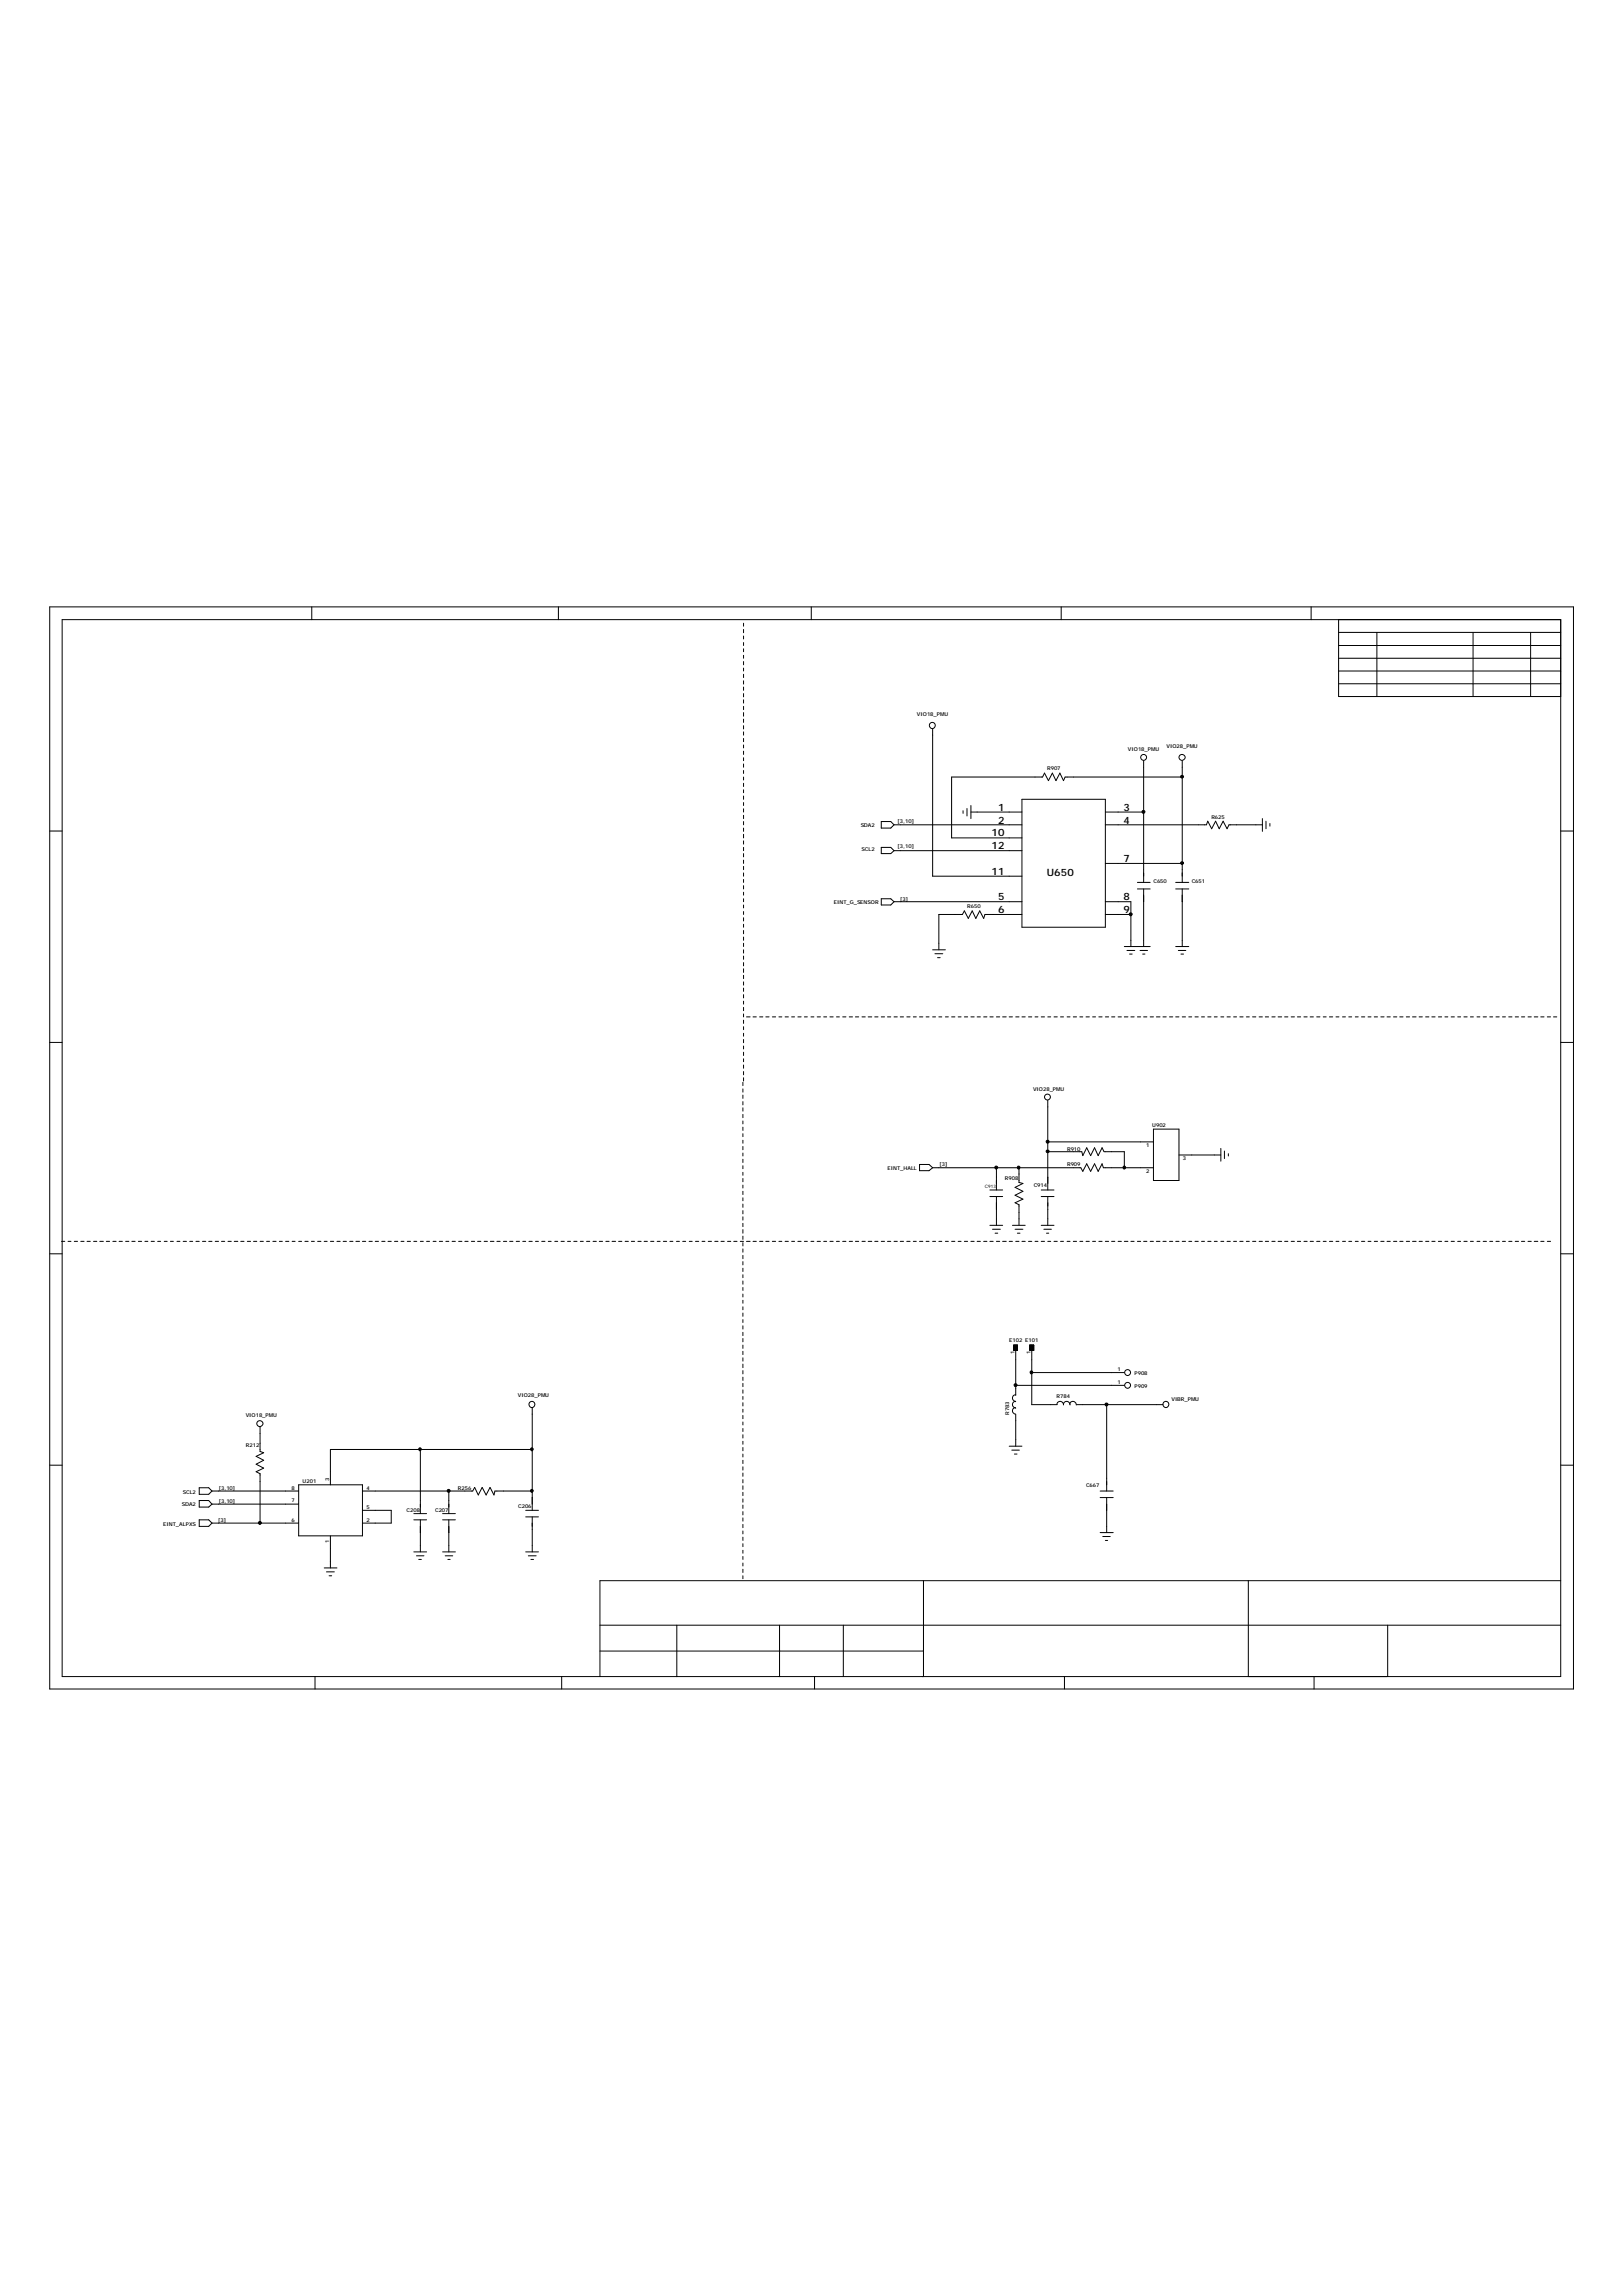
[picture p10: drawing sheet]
<svg xmlns="http://www.w3.org/2000/svg" width="210mm" height="297mm" viewBox="0 0 210 297" stroke-linecap="round" stroke-linejoin="round" font-family="sans-serif">
<defs><g id="words">
<g font-size="1.3">
<text x="129.2" y="106.5">2</text>
<text x="129.2" y="104.9">1</text>
<text x="145.4" y="104.9">3</text>
<text x="145.4" y="106.5">4</text>
<text x="128.3" y="113.2">11</text>
<text x="128.3" y="109.8">12</text>
<text x="128.3" y="108.2">10</text>
<text x="135.5" y="113.4">U650</text>
<text x="145.4" y="111.5">7</text>
<text x="129.2" y="118.2">6</text>
<text x="129.2" y="116.5">5</text>
<text x="145.4" y="116.5">8</text>
<text x="145.4" y="118.2">9</text>
</g>
<g font-size=".7">
<text x="118.7" y="92.7">VIO18_PMU</text>
<text x="135.5" y="99.7">R907</text>
<text x="146" y="97.2">VIO18_PMU</text>
<text x="151" y="96.8">VIO28_PMU</text>
<text x="111.4" y="107">SDA2</text>
<text x="116.2" y="106.5">[3,10]</text>
<text x="156.8" y="105.9">R625</text>
<text x="111.5" y="110.1">SCL2</text>
<text x="116.2" y="109.7">[3,10]</text>
<text x="107.9" y="117">EINT_G_SENSOR</text>
<text x="116.5" y="116.5">[3]</text>
<text x="125.2" y="117.5">R650</text>
<text x="149.3" y="114.2">C650</text>
<text x="154.2" y="114.2">C651</text>
<text x="133.7" y="141.1">VIO28_PMU</text>
<text x="138.1" y="148.9">R910</text>
<text x="148.3" y="148.4">1</text>
<text x="149.1" y="145.8">U902</text>
<text x="114.9" y="151.4">EINT_HALL</text>
<text x="121.6" y="150.9">[3]</text>
<text x="130" y="152.6">R908</text>
<text x="133.8" y="153.6">C914</text>
<text x="138.1" y="150.9">R909</text>
<text x="148.3" y="151.7">2</text>
<text x="153.1" y="150.1">3</text>
<text x="130.6" y="173.7">E102 E101</text>
<text x="131.3" y="175.2" transform="rotate(-90 131.3 175.2)">1</text>
<text x="133.3" y="175.2" transform="rotate(-90 133.3 175.2)">1</text>
<text x="144.6" y="177.4">1</text>
<text x="144.6" y="179.1">1</text>
<text x="146.8" y="177.9">P908</text>
<text x="146.8" y="179.6">P909</text>
<text x="31.8" y="183.3">VIO18_PMU</text>
<text x="67" y="180.7">VIO28_PMU</text>
<text x="130.6" y="183" transform="rotate(-90 130.6 183)">R783</text>
<text x="136.7" y="180.9">R784</text>
<text x="151.6" y="181.2">VIBR_PMU</text>
<text x="31.8" y="187.2">R212</text>
<text x="39.2" y="191.8">U201</text>
<text x="42.6" y="191.6" transform="rotate(-90 42.6 191.6)">3</text>
<text x="21.1" y="197.4">EINT_ALPXS</text>
<text x="23.5" y="194.9">SDA2</text>
<text x="23.7" y="193.2">SCL2</text>
<text x="28.2" y="196.9">[3]</text>
<text x="28.3" y="192.7">[3,10]</text>
<text x="28.3" y="194.4">[3,10]</text>
<text x="37.7" y="196.9">6</text>
<text x="37.7" y="194.4">7</text>
<text x="37.7" y="192.7">8</text>
<text x="47.4" y="196.9">2</text>
<text x="47.4" y="192.7">4</text>
<text x="47.4" y="195.2">5</text>
<text x="52.6" y="195.6">C208</text>
<text x="56.3" y="195.6">C207</text>
<text x="59.3" y="192.7">R256</text>
<text x="67.1" y="195.1">C206</text>
<text x="140.5" y="192.3">C667</text>
<text x="42.6" y="199.6" transform="rotate(-90 42.6 199.6)">1</text>
</g>
<text font-size=".6" x="127.5" y="153.7">C913</text>
</g></defs>
<g fill="none" stroke="#000" stroke-width=".13">
<path d="M6.4 78.5h197.2v140h-197.2zM40.3 78.5v1.7M72.3 78.5v1.7M105 78.5v1.7M137.3 78.5v1.7M169.7 78.5v1.7M8 80.2h194v136.7h-194zM96.2 80.6v.4M96.2 81.4v.5M96.2 82.3v.4M96.2 83.1v.4M96.2 83.9v.4"/>
<path d="M96.2 84.8v.4M96.2 85.6v.4M96.2 86.4v.4M96.2 87.2v.5M96.2 88.1v.4M96.2 88.9v.4M96.2 89.7v.5M96.2 90.5v.5M96.2 91.4v.4M96.2 92.2v.5M96.2 93v.5M96.2 93.9v.4"/>
<path d="M96.2 94.7v.4M96.2 95.5v.5M96.2 96.4v.4M96.2 97.2v.4M96.2 98v.4M96.2 98.8v.5M96.2 99.7v.4M120.7 94.3v19.1h11.5M148 98.4v15.8M153 98.4v15.8M173.2 86.8h28.8M173.2 88.5h28.8"/>
<path d="M173.2 80.2v9.9h28.8M173.2 85.2h28.8M173.2 83.5h28.8M173.2 81.8h28.8M178.2 81.8v8.3M190.6 81.8v8.3M198.1 81.8v8.3M6.4 107.5h1.6M96.2 100.5v.4M96.2 101.3v.5M96.2 102.2v.4M96.2 103v.4"/>
<path d="M96.2 103.8v.4M96.2 104.6v.5M96.2 105.5v.4M96.2 106.3v.4M96.2 107.1v.5M96.2 107.9v.5M96.2 108.8v.4M96.2 109.6v.5M96.2 110.4v.5M96.2 111.3v.4M96.2 112.1v.4M96.2 112.9v.5"/>
<path d="M96.2 113.8v.4M96.2 114.6v.4M96.2 115.4v.4M96.2 116.3v.4M96.2 117.1v.4M96.2 117.9v.4M96.2 118.7v.5M96.2 119.6v.4M114 106.3h1.3l.4 .4-.4 .4h-1.3zM114 109.6h1.3l.4 .5-.4 .3h-1.3zM114 116.3h1.3l.4 .4-.4 .4h-1.3zM115.7 116.7h16.5"/>
<path d="M115.7 110.1h16.5M115.7 106.7h16.5M124.6 104.9v.3M125.1 104.6v1M125.6 105.1h6.6M125.6 104.2v1.7M132.2 103.4h10.8v16.6h-10.8zM132.2 118.3h-4.7l-.2 .5-.5-1-.5 1-.5-1-.5 1-.5-1-.3 .5h-3v4.6M143 118.3h3.3M143 116.7h3.3v5.8M143 106.7h13.1l.2-.5 .5 1 .5-1 .5 1 .5-1 .5 1 .2-.5h4.4M143 105.1h5"/>
<path d="M143 111.7h10M147.2 114.2h1.6M147.2 115h1.6M148 115v7.5M152.1 114.2h1.7M152.1 115h1.7M153 100.5h-15.2l-.2 .5-.4-1-.5 1-.5-1-.5 1-.5-1-.3 .5h-11.8v7.9h9.1M153 115v7.5M163.4 105.9v1.7M163.8 106.2v1M164.3 106.5v.4M202 107.5h1.6"/>
<path d="M6.4 134.9h1.6M96.2 120.4v.4M96.2 121.2v.5M96.2 122v.5M96.2 122.9v.4M96.2 123.7v.4M96.2 124.5v.5M96.2 125.3v.5M96.2 126.2v.4M96.2 127v.5M96.2 127.8v.5M96.2 128.7v.4"/>
<path d="M96.2 129.5v.4M96.2 130.3v.5M96.2 131.2v.4M96.2 132v.4M96.2 132.8v.4M96.2 133.7v.4M96.2 134.5v.4M96.2 135.3v.4M96.2 136.1v.5M96.2 137v.4M96.2 137.8v.4M96.2 138.6v.5"/>
<path d="M96.2 139.4v.5M96.6 131.6h.5M97.5 131.6h.4M98.3 131.6h.4M99.1 131.6h.4M99.9 131.6h.5M100.8 131.6h.4M101.6 131.6h.4M102.4 131.6h.4M103.3 131.6h.4M104.1 131.6h.4M104.9 131.6h.4"/>
<path d="M105.7 131.6h.5M106.6 131.6h.4M107.4 131.6h.4M108.2 131.6h.4M109.1 131.6h.4M109.9 131.6h.4M110.7 131.6h.4M111.5 131.6h.5M112.4 131.6h.4M113.2 131.6h.4M114 131.6h.5M114.9 131.6h.4"/>
<path d="M115.7 131.6h.4M116.5 131.6h.4M117.3 131.6h.5M118.2 131.6h.4M119 131.6h.4M119.8 131.6h.4M120.7 131.6h.4M120.7 122.9h1.6M121 123.4h1M121.3 123.9h.4M121.5 131.6h.4M122.3 131.6h.4"/>
<path d="M123.1 131.6h.5M124 131.6h.4M124.8 131.6h.4M125.6 131.6h.5M126.4 131.6h.5M127.3 131.6h.4M128.1 131.6h.4M128.9 131.6h.5M129.8 131.6h.4M130.6 131.6h.4M131.4 131.6h.5M132.2 131.6h.5"/>
<path d="M133.1 131.6h.4M133.9 131.6h.4M134.7 131.6h.5M135.6 131.6h.4M136.4 131.6h.4M137.2 131.6h.4M138.1 131.6h.4M138.9 131.6h.4M139.7 131.6h.4M140.5 131.6h.5M141.4 131.6h.4M142.2 131.6h.4"/>
<path d="M143 131.6h.5M143.8 131.6h.5M144.7 131.6h.4M145.5 131.6h.5M145.5 122.5h3.3M145.8 123h1.1M146.2 123.4h.3M146.3 131.6h.5M147.2 131.6h.4M147.5 123h1M147.9 123.4h.3M148 131.6h.4"/>
<path d="M148.8 131.6h.5M149.6 131.6h.5M150.5 131.6h.4M151.3 131.6h.5M152.1 131.6h.5M152.1 122.5h1.7M152.5 123h1M152.8 123.4h.4M153 131.6h.4M153.8 131.6h.4M154.6 131.6h.5M155.5 131.6h.4"/>
<path d="M156.3 131.6h.4M157.1 131.6h.4M158 131.6h.4M158.8 131.6h.4M159.6 131.6h.4M160.4 131.6h.5M161.3 131.6h.4M162.1 131.6h.4M162.9 131.6h.5M163.7 131.6h.5M164.6 131.6h.4M165.4 131.6h.5"/>
<path d="M166.2 131.6h.5M167.1 131.6h.4M167.9 131.6h.4M168.7 131.6h.5M169.5 131.6h.5M170.4 131.6h.4M171.2 131.6h.4M172 131.6h.5M172.9 131.6h.4M173.7 131.6h.4M174.5 131.6h.4M175.4 131.6h.4"/>
<path d="M176.2 131.6h.4M177 131.6h.4M177.8 131.6h.5M178.7 131.6h.4M179.5 131.6h.4M180.3 131.6h.5M181.1 131.6h.5M182 131.6h.4M182.8 131.6h.5M183.6 131.6h.5M184.5 131.6h.4M185.3 131.6h.4"/>
<path d="M186.1 131.6h.5M187 131.6h.4M187.8 131.6h.4M188.6 131.6h.4M189.4 131.6h.5M190.3 131.6h.4M191.1 131.6h.4M191.9 131.6h.5M192.8 131.6h.4M193.6 131.6h.4M194.4 131.6h.4M195.2 131.6h.5"/>
<path d="M196.1 131.6h.4M196.9 131.6h.4M197.7 131.6h.5M198.5 131.6h.5M199.4 131.6h.4M200.2 131.6h.5M201 131.6h.5M202 134.9h1.6M96.1 140v.4M96.1 140.9v.4M96.1 141.7v.4M96.1 142.5v.4"/>
<path d="M96.1 143.3v.4M96.1 144.2v.4M96.1 145v.4M96.1 145.8v.4M96.1 146.7v.4M96.1 147.5v.4M96.1 148.3v.4M96.1 149.2v.3M96.1 150v.4M96.1 150.8v.4M96.1 151.7v.3M96.1 152.5v.4"/>
<path d="M96.1 153.3v.4M96.1 154.1v.4M96.1 155v.3M96.1 155.8v.4M96.1 156.6v.4M96.1 157.4v.4M96.1 158.3v.4M96.1 159.1v.4M96.1 159.9v.4M119 150.7h1.2l.5 .4-.5 .4h-1.2zM120.7 151.1h19.2l.2 .4 .5-.9 .5 .9 .5-.9 .5 .9 .5-.9 .2 .5h6.5M128.1 154h1.7"/>
<path d="M128.1 154.8h1.7M128.1 158.5h1.7M128.4 159h1.1M128.8 159.5h.3M128.9 151.1v2.9M128.9 154.8v3.7M131 158.5h1.7M131.4 159h1M131.7 159.5h.3M131.9 151.1v1.9l.5 .1-1 .5 1 .5-1 .5 1 .5-1 .5 .5 .3v2.6M134.7 154h1.7M134.7 154.8h1.7"/>
<path d="M134.7 158.5h1.7M135.1 159h1M135.4 159.5h.3M135.6 142.4v11.6M135.6 154.8v3.7M135.6 149h4.4l.1 .5 .5-1 .5 1 .5-1 .5 1 .5-1 .3 .5h2.6v2.1M135.6 147.7h13.7M149.3 146.1h3.3v6.6h-3.3zM152.6 149.4h5.4M158 148.6v1.6M158.5 148.9v1M159 149.3v.2"/>
<path d="M6.4 162.2h1.6M8 160.6h.4M8.8 160.6h.4M9.6 160.6h.4M10.5 160.6h.4M11.3 160.6h.4M12.1 160.6h.4M12.9 160.6h.5M13.8 160.6h.4M14.6 160.6h.4M15.4 160.6h.4M16.3 160.6h.4"/>
<path d="M17.1 160.6h.4M17.9 160.6h.4M18.8 160.6h.3M19.6 160.6h.4M20.4 160.6h.4M21.3 160.6h.3M22.1 160.6h.3M22.9 160.6h.4M23.7 160.6h.4M24.6 160.6h.3M25.4 160.6h.4M26.2 160.6h.4"/>
<path d="M27 160.6h.4M27.9 160.6h.4M28.7 160.6h.4M29.5 160.6h.4M30.3 160.6h.5M31.2 160.6h.4M32 160.6h.4M32.8 160.6h.4M33.7 160.6h.4M34.5 160.6h.4M35.3 160.6h.4M36.2 160.6h.3"/>
<path d="M37 160.6h.4M37.8 160.6h.4M38.7 160.6h.3M39.5 160.6h.4M40.3 160.6h.4M41.1 160.6h.4M42 160.6h.3M42.8 160.6h.4M43.6 160.6h.4M44.4 160.6h.4M45.3 160.6h.4M46.1 160.6h.4"/>
<path d="M46.9 160.6h.4M47.8 160.6h.4M48.6 160.6h.4M49.4 160.6h.4M50.2 160.6h.4M51.1 160.6h.4M51.9 160.6h.4M52.7 160.6h.4M53.6 160.6h.3M54.4 160.6h.4M55.2 160.6h.4M56 160.6h.4"/>
<path d="M56.9 160.6h.4M57.7 160.6h.4M58.5 160.6h.4M59.4 160.6h.4M60.2 160.6h.4M61 160.6h.4M61.8 160.6h.4M62.7 160.6h.4M63.5 160.6h.4M64.3 160.6h.4M65.2 160.6h.4M66 160.6h.4"/>
<path d="M66.8 160.6h.4M67.6 160.6h.4M68.5 160.6h.4M69.3 160.6h.4M70.1 160.6h.4M71 160.6h.3M71.8 160.6h.4M72.6 160.6h.4M73.4 160.6h.4M74.3 160.6h.4M75.1 160.6h.4M75.9 160.6h.4"/>
<path d="M76.8 160.6h.4M77.6 160.6h.4M78.4 160.6h.4M79.2 160.6h.5M80.1 160.6h.4M80.9 160.6h.4M81.7 160.6h.4M82.5 160.6h.5M83.4 160.6h.4M84.2 160.6h.4M85 160.6h.4M85.9 160.6h.4"/>
<path d="M86.7 160.6h.4M87.5 160.6h.4M88.3 160.6h.4M89.2 160.6h.4M90 160.6h.4M90.8 160.6h.4M91.7 160.6h.4M92.5 160.6h.4M93.3 160.6h.4M94.1 160.6h.5M95 160.6h.4M95.8 160.6h.4"/>
<path d="M96.1 160.8v.4M96.1 161.6v.4M96.1 162.4v.4M96.1 163.2v.4M96.1 164.1v.4M96.1 164.9v.4M96.1 165.7v.4M96.1 166.6v.3M96.1 167.4v.4M96.1 168.2v.4M96.1 169.1v.3M96.1 169.9v.4"/>
<path d="M96.1 170.7v.4M96.1 171.5v.4M96.1 172.4v.4M96.1 173.2v.4M96.1 174v.4M96.1 174.8v.4M96.1 175.7v.4M96.1 176.5v.4M96.1 177.3v.4M96.1 178.2v.4M96.1 179v.4M96.1 179.8v.4"/>
<path d="M96.6 160.6h.5M97.5 160.6h.4M98.3 160.6h.4M99.1 160.6h.4M99.9 160.6h.5M100.8 160.6h.4M101.6 160.6h.4M102.4 160.6h.4M103.3 160.6h.4M104.1 160.6h.4M104.9 160.6h.4M105.7 160.6h.5"/>
<path d="M106.6 160.6h.4M107.4 160.6h.4M108.2 160.6h.4M109.1 160.6h.4M109.9 160.6h.4M110.7 160.6h.4M111.5 160.6h.5M112.4 160.6h.4M113.2 160.6h.4M114 160.6h.5M114.9 160.6h.4M115.7 160.6h.4"/>
<path d="M116.5 160.6h.4M117.3 160.6h.5M118.2 160.6h.4M119 160.6h.4M119.8 160.6h.4M120.7 160.6h.4M121.5 160.6h.4M122.3 160.6h.4M123.1 160.6h.5M124 160.6h.4M124.8 160.6h.4M125.6 160.6h.5"/>
<path d="M126.4 160.6h.5M127.3 160.6h.4M128.1 160.6h.4M128.9 160.6h.5M129.8 160.6h.4M130.6 160.6h.4M131.2 174h.5v.7h-.5zM131.2 174.6h.5M131.2 174.5h.5M131.2 174.4h.5M131.2 174.3h.5M131.2 174.2h.5"/>
<path d="M131.2 174.1h.5M131.3 174v.7M131.4 174v.7M131.4 174v6.5a.43 .43 0 0 0-.4 .4 .43 .43 0 0 0 .4 .4M131.4 160.6h.5M131.4 179.2h14.1M131.5 174v.7M131.6 174v.7M132.2 160.6h.5M133.1 160.6h.4M133.3 174h.5v.7h-.5zM133.3 174.6h.5"/>
<path d="M133.3 174.5h.5M133.3 174.4h.5M133.3 174.3h.5M133.3 174.2h.5M133.3 174.1h.5M133.3 174v.7M133.4 174v.7M133.5 174v7.7h3.3M133.5 177.6h12M133.6 174v.7M133.7 174v.7M133.9 160.6h.4"/>
<path d="M134.7 160.6h.5M135.6 160.6h.4M136.4 160.6h.4M137.2 160.6h.4M138.1 160.6h.4M138.9 160.6h.4M139.7 160.6h.4M140.5 160.6h.5M141.4 160.6h.4M142.2 160.6h.4M143 160.6h.5M143.8 160.6h.5"/>
<path d="M144.7 160.6h.4M145.5 160.6h.5M146.3 160.6h.5M147.2 160.6h.4M148 160.6h.4M148.8 160.6h.5M149.6 160.6h.5M150.5 160.6h.4M151.3 160.6h.5M152.1 160.6h.5M153 160.6h.4M153.8 160.6h.4"/>
<path d="M154.6 160.6h.5M155.5 160.6h.4M156.3 160.6h.4M157.1 160.6h.4M158 160.6h.4M158.8 160.6h.4M159.6 160.6h.4M160.4 160.6h.5M161.3 160.6h.4M162.1 160.6h.4M162.9 160.6h.5M163.7 160.6h.5"/>
<path d="M164.6 160.6h.4M165.4 160.6h.5M166.2 160.6h.5M167.1 160.6h.4M167.9 160.6h.4M168.7 160.6h.5M169.5 160.6h.5M170.4 160.6h.4M171.2 160.6h.4M172 160.6h.5M172.9 160.6h.4M173.7 160.6h.4"/>
<path d="M174.5 160.6h.4M175.4 160.6h.4M176.2 160.6h.4M177 160.6h.4M177.8 160.6h.5M178.7 160.6h.4M179.5 160.6h.4M180.3 160.6h.5M181.1 160.6h.5M182 160.6h.4M182.8 160.6h.5M183.6 160.6h.5"/>
<path d="M184.5 160.6h.4M185.3 160.6h.4M186.1 160.6h.5M187 160.6h.4M187.8 160.6h.4M188.6 160.6h.4M189.4 160.6h.5M190.3 160.6h.4M191.1 160.6h.4M191.9 160.6h.5M192.8 160.6h.4M193.6 160.6h.4"/>
<path d="M194.4 160.6h.4M195.2 160.6h.5M196.1 160.6h.4M196.9 160.6h.4M197.7 160.6h.5M198.5 160.6h.5M199.4 160.6h.4M200.2 160.6h.5M202 162.2h1.6M6.4 189.6h1.6M25.8 196.6h1.2l.4 .4-.4 .5h-1.2zM25.8 192.5h1.2l.4 .4-.4 .4h-1.2z"/>
<path d="M25.8 194.1h1.2l.4 .5-.4 .4h-1.2zM27.4 197h11.3M27.4 192.9h11.3M27.4 194.6h11.3M33.7 184.6v3.2l.4 .1-1 .5 1 .5-1 .5 1 .5-1 .5 .6 .3v6.3M38.7 192.1h8.2v6.6h-8.2zM42.8 198.7v4.1M46.9 195.4h3.7v1.6h-3.7M46.9 192.9h14.3l.2-.5 .5 1 .5-1 .5 1 .5-1 .5 1 .2-.5h4.8M53.6 195.8h1.6M53.6 196.6h1.6M54.4 187.5v8.3"/>
<path d="M54.4 196.6v4.2M57.3 195.8h1.6M57.3 196.6h1.6M58.1 192.9v2.9M58.1 196.6v4.2M68 195.4h1.7M68 196.2h1.7M68.9 187.5h-26.1v4.6M68.9 182.1v13.3M68.9 196.2v4.6M96.1 180.7v.3M96.1 181.5v.4"/>
<path d="M96.1 182.3v.4M96.1 183.1v.4M96.1 184v.3M96.1 184.8v.4M96.1 185.6v.4M96.1 186.5v.3M96.1 187.3v.4M96.1 188.1v.4M96.1 188.9v.4M96.1 189.8v.4M96.1 190.6v.4M96.1 191.4v.4"/>
<path d="M96.1 192.2v.5M96.1 193.1v.4M96.1 193.9v.4M96.1 194.7v.4M96.1 195.6v.4M96.1 196.4v.4M96.1 197.2v.4M96.1 198.1v.3M96.1 198.9v.4M96.1 199.7v.4M130.6 187.1h1.6M130.9 187.6h1"/>
<path d="M131.3 188.1h.3M131.4 182.2v-.1a.43 .43 0 0 0-.4 .4 .43 .43 0 0 0 .4 .5M131.4 181.3a.43 .43 0 0 0-.4 .4 .43 .43 0 0 0 .4 .4M131.4 183v4.1M136.8 181.7a.43 .43 0 0 1 .4-.4 .43 .43 0 0 1 .4 .5M137.6 181.7a.43 .43 0 0 1 .5-.4 .43 .43 0 0 1 .4 .5M138.4 181.7a.43 .43 0 0 1 .5-.4 .43 .43 0 0 1 .4 .5M139.3 181.7h11.2M142.4 192.9h1.7M142.4 193.7h1.7M142.4 198.3h1.7M142.7 198.8h1"/>
<path d="M143 199.3h.3M143.2 181.7v11.2M143.2 193.7v4.6M202 189.6h1.6M40.8 216.9v1.6M42 202.8h1.6M42.2 203.4h1.1M42.6 203.9h.3M53.6 200.8h1.6M53.9 201.3h1M54.2 201.7h.3M57.3 200.8h1.6"/>
<path d="M57.6 201.3h1M58 201.7h.3M68 200.8h1.7M68.4 201.3h1M68.7 201.7h.3M72.7 216.9v1.6M77.6 213.6h41.9M77.6 210.3h124.4M87.6 210.3v6.6M96.1 200.6v.3M96.1 201.4v.3M96.1 202.2v.4"/>
<path d="M96.1 203v.4M96.1 203.9v.3M100.9 210.3v6.6M105.4 216.9v1.6M109.1 210.3v6.6M119.5 204.5v12.4M137.8 216.9v1.6M161.5 204.5v12.4M170.1 216.9v1.6M179.6 210.3v6.6M202 204.5h-124.4v12.4"/>
<circle cx="120.6" cy="93.9" r=".39"/>
<circle cx="148" cy="98" r=".38"/>
<circle cx="153" cy="98" r=".39"/>
<circle cx="135.6" cy="141.9" r=".38"/>
<circle cx="145.9" cy="177.6" r=".38"/>
<circle cx="145.9" cy="179.2" r=".38"/>
<circle cx="33.6" cy="184.2" r=".39"/>
<circle cx="68.8" cy="181.7" r=".39"/>
<circle cx="150.9" cy="181.7" r=".39"/>
</g>
<g fill="#000" stroke="#000" stroke-width=".13">
<path d="M146.2 118.1h.3v.3l-.2 .1-.1-.1z" fill-rule="evenodd"/>
<path d="M147.8 104.9h.3v.3h-.1h-.2z" fill-rule="evenodd"/>
<path d="M152.8 111.5h.3v.3h-.3z" fill-rule="evenodd"/>
<path d="M152.8 100.4h.3v.2h-.3z" fill-rule="evenodd"/>
<path d="M128.8 150.9h.3v.3h-.2h-.1z" fill-rule="evenodd"/>
<path d="M131.7 150.9h.2v.3h-.1h-.1z" fill-rule="evenodd"/>
<path d="M135.4 148.8h.3v.3h-.3z" fill-rule="evenodd"/>
<path d="M135.4 147.6h.3v.2l-.1 .1-.2-.1z" fill-rule="evenodd"/>
<path d="M145.4 150.9h.2v.3h-.1h-.1z" fill-rule="evenodd"/>
<path d="M131.3 179.1h.3v.2l-.2 .1-.1-.1z" fill-rule="evenodd"/>
<path d="M133.3 177.4h.3v.3h-.1h-.2z" fill-rule="evenodd"/>
<path d="M33.5 196.9h.3v.2l-.2 .1-.1-.1z" fill-rule="evenodd"/>
<path d="M54.2 187.4h.3v.2l-.1 .1-.2-.1z" fill-rule="evenodd"/>
<path d="M57.9 192.7h.3v.3l-.2 .1-.1-.1z" fill-rule="evenodd"/>
<path d="M68.7 192.7h.3v.3l-.2 .1-.1-.1z" fill-rule="evenodd"/>
<path d="M68.7 187.4h.3v.2l-.2 .1-.1-.1z" fill-rule="evenodd"/>
<path d="M143.1 181.6h.2v.2l-.1 .1-.1-.1z" fill-rule="evenodd"/>
</g>
<use href="#words"/>
</svg>
